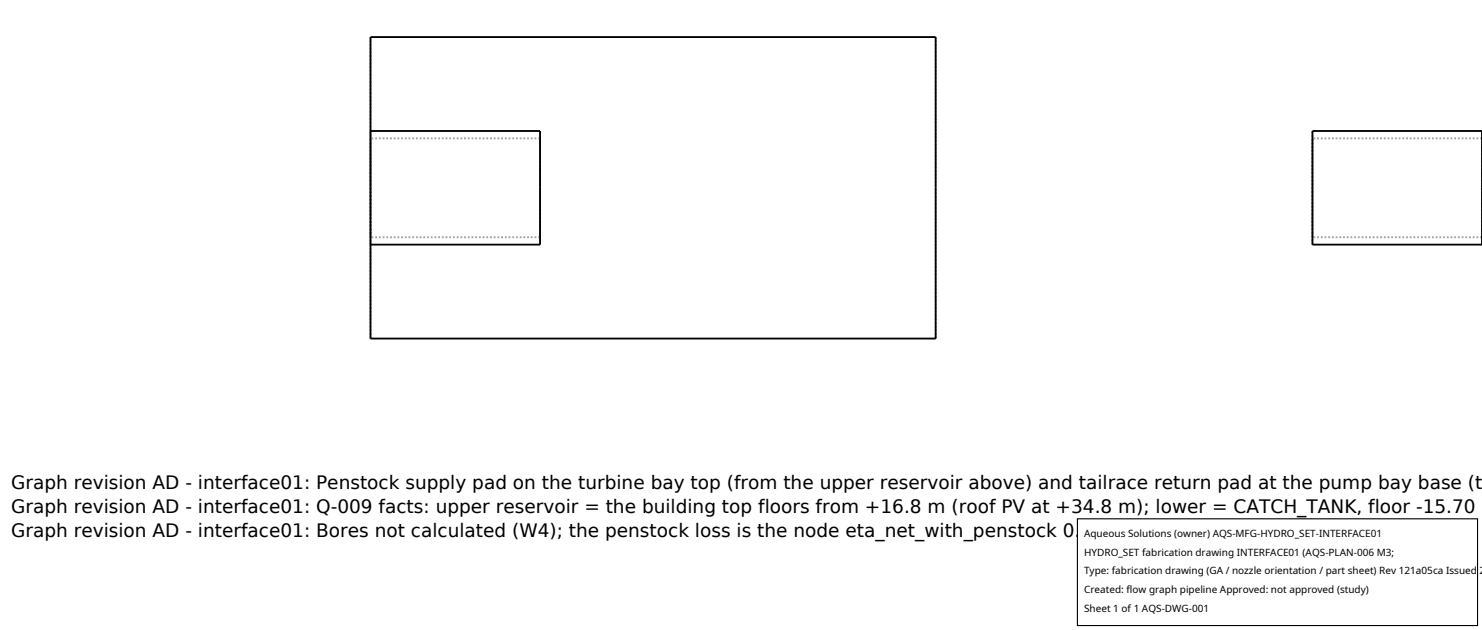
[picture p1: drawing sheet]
<svg xmlns="http://www.w3.org/2000/svg" width="212mm" height="90mm" viewBox="0 0 212 90" stroke-linecap="round" stroke-linejoin="round" font-family="sans-serif">
<defs><g id="words">
<g font-size="2.6">
<text x="1.6" y="69.8">Graph revision AD - interface01: Penstock supply pad on the turbine bay top (from the upper reservoir above) and tailrace return pad at the pump bay base (t</text>
<text x="1.6" y="73.3">Graph revision AD - interface01: Q-009 facts: upper reservoir = the building top floors from +16.8 m (roof PV at +34.8 m); lower = CATCH_TANK, floor -15.70</text>
<text x="1.6" y="76.7">Graph revision AD - interface01: Bores not calculated (W4); the penstock loss is the node eta_net_with_penstock 0.76 figure - no set point claimed</text>
</g>
<g font-size="1.4">
<text x="154.8" y="76.6">Aqueous Solutions (owner) AQS-MFG-HYDRO_SET-INTERFACE01</text>
<text x="154.8" y="79.3">HYDRO_SET fabrication drawing INTERFACE01 (AQS-PLAN-006 M3;</text>
<text x="154.8" y="82">Type: fabrication drawing (GA / nozzle orientation / part sheet) Rev 121a05ca Issued 2</text>
<text x="154.8" y="84.7">Created: flow graph pipeline Approved: not approved (study)</text>
<text x="154.8" y="87.4">Sheet 1 of 1 AQS-DWG-001</text>
</g>
</g></defs>
<g fill="none" stroke="#a0a0a0" stroke-width=".26" stroke-dasharray=".3 .3" stroke-linecap="butt">
<path d="M52.9 19.8v7M52.9 18.7v8.1M77.1 19.8v7M77.1 19.8h-24.2M187.5 19.8v7M211.7 19.8v7M211.7 19.8h-24.2M52.9 34.9v-16.2M52.9 26.8v7.1M52.9 33.9v-14.1M52.9 26.8v8.1M77.1 34.9v-16.2"/>
<path d="M77.1 26.8v7.1M77.1 33.9v-14.1M77.1 33.9h-24.2M187.5 34.9v-16.2M187.5 26.8v7.1M187.5 33.9v-14.1M211.7 34.9v-16.2M211.7 26.8v7.1M211.7 33.9v-14.1M211.7 33.9h-24.2M52.9 48.3v-43M133.6 48.3v-43"/>
</g>
<path d="M52.9 5.3h80.7v43h-80.7zM52.9 18.7h24.2v16.2h-24.2M187.5 18.7h24.2v16.2h-24.2z" fill="none" stroke="#000" stroke-width=".26"/>
<path d="M153.9 74.1h57.1v15.2h-57.1z" fill="#fff" stroke="#000" stroke-width=".16"/>
<use href="#words"/>
</svg>
